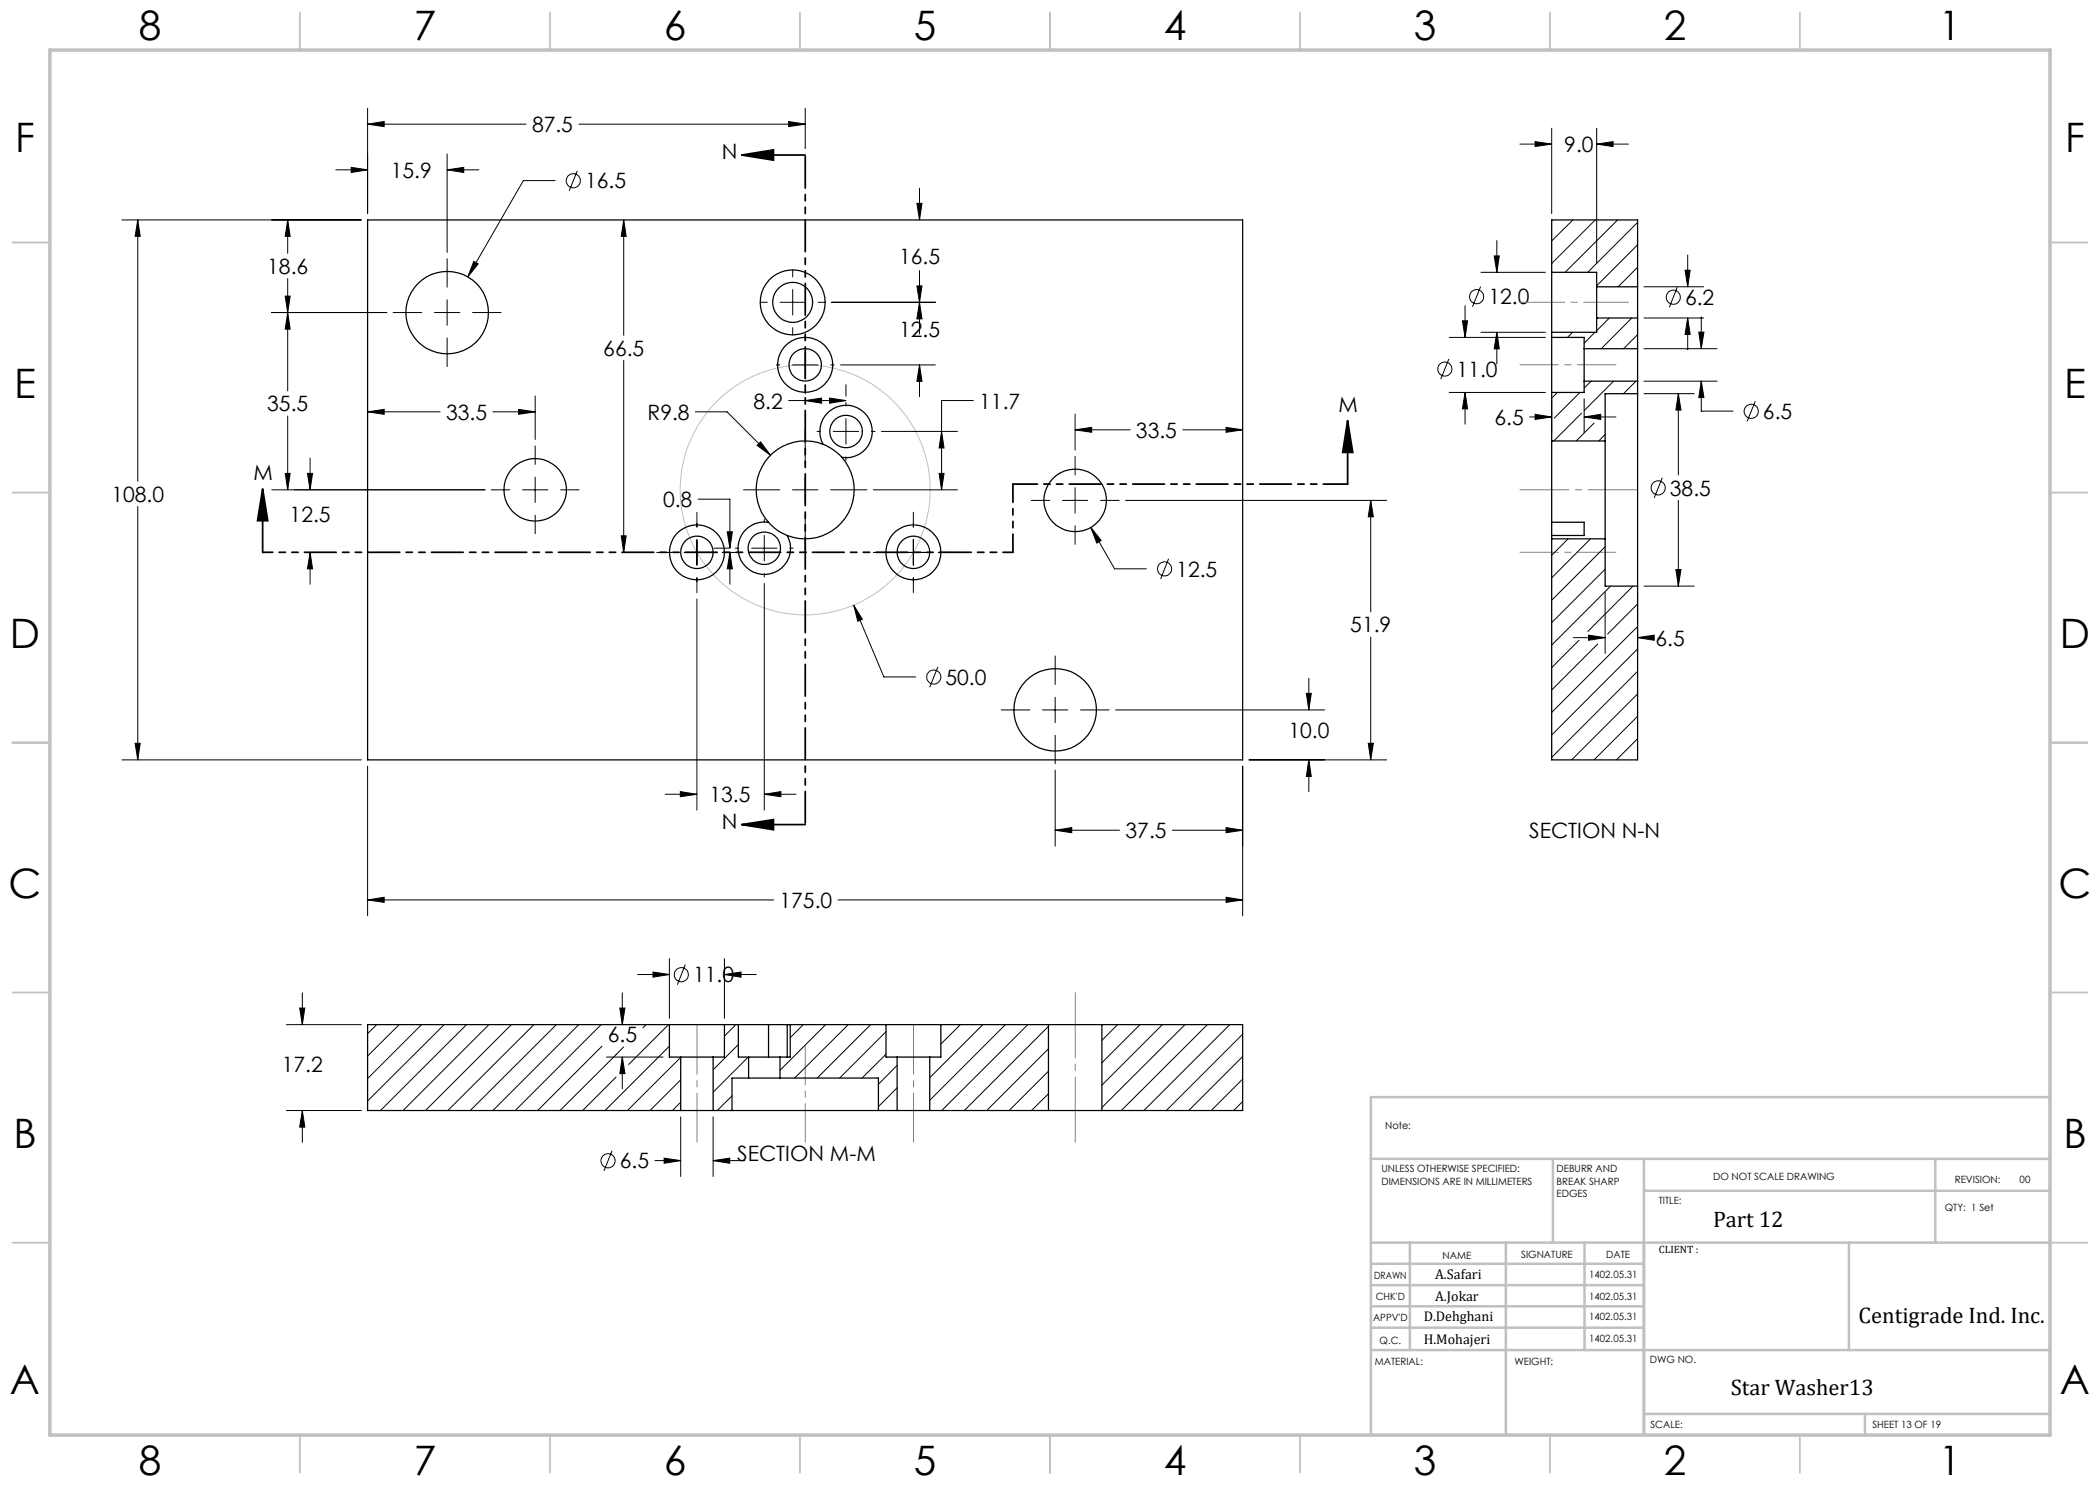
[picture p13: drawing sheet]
<svg xmlns="http://www.w3.org/2000/svg" width="420mm" height="297mm" viewBox="0 0 420 297" stroke-linecap="round" stroke-linejoin="round" font-family="sans-serif">
<defs><g id="words">
<g font-size="8.1">
<text x="27.8" y="8">8</text>
<text x="82.8" y="8">7</text>
<text x="132.8" y="8">6</text>
<text x="182.8" y="8">5</text>
<text x="232.8" y="8">4</text>
<text x="282.8" y="8">3</text>
<text x="332.8" y="8">2</text>
<text x="387.8" y="8">1</text>
<text x="3" y="30.4">F</text>
<text x="413" y="30.4">F</text>
<text x="2.8" y="79.6">E</text>
<text x="412.8" y="79.6">E</text>
<text x="2" y="129.6">D</text>
<text x="412" y="129.6">D</text>
<text x="1.7" y="179.6">C</text>
<text x="411.7" y="179.6">C</text>
<text x="2.7" y="229.6">B</text>
<text x="412.7" y="229.6">B</text>
<text x="2" y="278.9">A</text>
<text x="412" y="278.9">A</text>
<text x="27.8" y="295">8</text>
<text x="82.8" y="295">7</text>
<text x="132.8" y="295">6</text>
<text x="182.8" y="295">5</text>
<text x="232.8" y="295">4</text>
<text x="282.8" y="295">3</text>
<text x="332.8" y="295">2</text>
<text x="387.8" y="295">1</text>
</g>
<g font-size="4.5">
<text x="342.6" y="245.3">Part 12</text>
<text x="371.7" y="264.6">Centigrade Ind. Inc.</text>
<text x="346.2" y="279">Star Washer13</text>
</g>
<g font-size="4.2">
<text x="106.4" y="26.4">87.5</text>
<text x="78.2" y="35.6">15.9</text>
<text x="144.4" y="31.8">N</text>
<text x="312.9" y="30.4">9.0</text>
<text x="117" y="37.7">16.5</text>
<text x="179.8" y="52.9">16.5</text>
<text x="53.5" y="54.7">18.6</text>
<text x="297.7" y="60.9">12.0</text>
<text x="337" y="61">6.2</text>
<text x="120.7" y="71.2">66.5</text>
<text x="179.8" y="67.3">12.5</text>
<text x="291.3" y="75.3">11.0</text>
<text x="53.5" y="82.3">35.5</text>
<text x="89.2" y="84">33.5</text>
<text x="129.5" y="84">R9.8</text>
<text x="150.7" y="81.7">8.2</text>
<text x="195.8" y="81.7">11.7</text>
<text x="267.7" y="82.5">M</text>
<text x="352.6" y="83.8">6.5</text>
<text x="227.2" y="87.6">33.5</text>
<text x="298.9" y="85">6.5</text>
<text x="22.3" y="100.3">108.0</text>
<text x="50.7" y="96.1">M</text>
<text x="132.6" y="101.4">0.8</text>
<text x="334" y="99.1">38.5</text>
<text x="57.9" y="104.4">12.5</text>
<text x="235.3" y="115.3">12.5</text>
<text x="270.1" y="126.5">51.9</text>
<text x="331.1" y="129.1">6.5</text>
<text x="189.1" y="136.9">50.0</text>
<text x="257.7" y="147.6">10.0</text>
<text x="141.9" y="160.4">13.5</text>
<text x="144.4" y="165.7">N</text>
<text x="225.1" y="167.6">37.5</text>
<text x="305.8" y="167.6">SECTION N-N</text>
<text x="155.9" y="181.6">175.0</text>
<text x="138.6" y="196.5">11.0</text>
<text x="121.6" y="208.5">6.5</text>
<text x="56.4" y="214.4">17.2</text>
<text x="124" y="233.7">6.5</text>
<text x="147.4" y="232.1">SECTION M-M</text>
</g>
<g font-size="2.8">
<text x="287" y="255.9">A.Safari</text>
<text x="287" y="260.1">A.Jokar</text>
<text x="284.7" y="264.2">D.Dehghani</text>
<text x="284.7" y="268.7">H.Mohajeri</text>
</g>
<text font-size="2.1" x="331.8" y="250.7">CLIENT :</text>
<g font-size="2">
<text x="277" y="225.8">Note:</text>
<text x="276.3" y="234.5">UNLESS OTHERWISE SPECIFIED:</text>
<text x="276.3" y="237">DIMENSIONS ARE IN MILLIMETERS</text>
<text x="311.3" y="234.5">DEBURR AND</text>
<text x="311.3" y="237">BREAK SHARP</text>
<text x="311.3" y="239.5">EDGES</text>
<text x="342.6" y="236">DO NOT SCALE DRAWING</text>
<text x="391" y="236.6">REVISION:</text>
<text x="403.9" y="236.6">00</text>
<text x="331.8" y="240.8">TITLE:</text>
<text x="389" y="242.2">QTY: 1 Set</text>
<text x="288.5" y="251.7">NAME</text>
<text x="304.2" y="251.7">SIGNATURE</text>
<text x="321.2" y="251.7">DATE</text>
<text x="274.8" y="255.9">DRAWN</text>
<text x="317.9" y="255.7">1402.05.31</text>
<text x="275.1" y="260.1">CHK'D</text>
<text x="317.9" y="260.1">1402.05.31</text>
<text x="317.9" y="264">1402.05.31</text>
<text x="274.6" y="264.2">APPV'D</text>
<text x="275.9" y="268.7">Q.C.</text>
<text x="317.9" y="268.5">1402.05.31</text>
<text x="275" y="273">MATERIAL:</text>
<text x="302.9" y="273">WEIGHT:</text>
<text x="330" y="272.5">DWG NO.</text>
<text x="330.1" y="285.6">SCALE:</text>
<text x="374.5" y="285.6">SHEET 13 OF 19</text>
</g>
</g></defs>
<g fill="none" stroke="#000" stroke-width=".2">
<path d="M67.2 34h6.3M70.2 33.5l3.3 .5-3.3 .5zM73.5 21.7v21M73.5 24.8h31.7M73.5 24.8l3.3-.5v1zM89.4 34l3.3-.5v1zM89.4 30.8v19.7M89.4 34h6.4M111 36.1h-6.3l-11.1 19.3M115.5 34.1l-1.7 4.1M115.8 24.8h45.2M157.7 24.3l3.3 .5-3.3 .5z"/>
<path d="M161 21.7v8M183.9 37.6v6.4M304 28.8h6.3M307 28.3l3.3 .5-3.3 .5zM310.3 25.6v17.1M319.3 28.8l3.3-.5v1zM319.3 25.6v27.1M319.3 28.8h6.4M24.4 44h47.8M27.6 44l.4 3.3h-1zM27.6 44v52.2M57 59.2h1l-.5 3.3z"/>
<path d="M57.5 44l.5 3.3h-1zM57.5 44v6.7M57.5 55.7v22.5M89.4 51.7v5.7M89.4 60v5M94.8 52.3l.8 .5-2 2.6zM124.7 44v23.1M124.7 44l.5 3.3h-1zM158.5 53.9v1.5M158.5 57.9v5.1M183.4 40.7h1l-.5 3.3zM183.4 57.2h1l-.5 3.3z"/>
<path d="M183.9 54.1v12.7M296.1 57.3l-1.6 4M296.2 54.5h12.9M298.8 51.2h1.1l-.5 3.3zM299.4 48.1v6.4M314.6 44l-4.3 4.2M319.1 44l-8.8 8.7M323.5 44l-10.5 10.5M327.5 44.5l-10 10M327.5 49l-8.2 8.1M327.5 53.4l-3.9 4M328.8 57.4h11.9"/>
<path d="M335.5 57.4l-1.6 4.1M337 54h1l-.5 3.4zM337.5 51v6.4M54.4 62.5h23M57.5 62.5l.5 3.3h-1zM78.6 62.5h5.7M86.9 62.5h5.1M89.4 67.6v5.7M94.5 62.5h5.7M107 79.2v8.7M124.7 72.1v38.4M152 60.5h1.5"/>
<path d="M155.3 73h.7M156 60.5h5.1M158.5 73h5.1M158.5 65.5v1.5M161 67.2v.7M161 70.4v5.1M161 78.1v.7M163.6 60.5h1.5M165.9 79.6l3.3 .5-3.3 .5zM166.1 73h.7M166.3 60.5h20.8M168.1 73h19"/>
<path d="M169.2 76.9v2.3M183.9 60.5l.5 3.3h-1zM183.9 73l.5 3.3h-1zM183.9 73v6.3M289.8 71.8l-1.7 4M289.8 78.5h19.3M289.8 67.5h19.3M292.5 64.2h1l-.5 3.3zM293 78.5l.5 3.3h-1zM293 61.1v6.4M293 78.5v6.3M296.2 66.5h12.9"/>
<path d="M299.4 66.5l.5 3.3h-1.1zM299.4 66.5v6.3M310.3 79.8v6.8M311.5 78.5l-1.2 1.1M314.5 66.5l-1 1M316 78.5l-5.2 5.1M316.8 79.8v6.8M318.2 76.2l-1.4 1.4M319 66.5l-2.2 2.1M321.9 63.6l-2.6 2.5M322.7 76.2l-5.9 5.9M326.4 63.6l-6.1 6.1"/>
<path d="M327.2 76.2l-2.5 2.5M327.5 66.9l-2.8 2.8M328.8 63.6h11.9M328.8 76.2h14.6M328.8 69.7h14.6M328.8 78.7h10M335.7 78.7l.5 3.3h-1zM335.7 78.7v16.3M337.5 63.6l.5 3.3h-1zM337.5 63.6v6.4M339.8 66.4h1l-.5 3.3zM340.3 76.2l.5 3.3h-1z"/>
<path d="M340.3 76.2v6h6.3M340.3 63.4v6.3M54.4 98h42.6M57 94.7h1l-.5 3.3zM57.5 83.2v14.8M61.5 94.7h1l-.5 3.3zM62 91.6v6.4M73.5 82.4l3.3-.5v1zM73.5 82.4h14.5M98.2 98h3.8M98.6 82.4h8.4M103.7 81.9l3.3 .5-3.3 .5z"/>
<path d="M104.5 98h5.1M107 89.2v3.7M107 95.4v5.1M112.1 98h3.7M139.1 82.4h6.3l8.7 8.6M139.6 99.8h6.4v9.8M148.7 98h7.3M152.1 88.4l2 2.6-2.7-1.9zM157.7 80.1h11.5M158.5 98h5.1M161 85.7v7.2M161 95.4v5.1"/>
<path d="M161 80.1l3.3-.5v1zM163.4 86.3h.7M166.1 98h7.3M166.7 86.3h5M169.2 80.5v.7M169.2 83.7v5.1M169.2 91.4v.7M174.3 86.3h.7M174.7 98h16.8M176.3 86.3h15.2M187.8 94.7h1l-.5 3.3zM188.3 86.3l.5 3.3h-1z"/>
<path d="M194.7 80.1h-6.4v17.9M215 91.3v3.7M215 97.5v5.1M215 86l3.3-.5v1zM215 82.8v7.2M215 86h11M236.6 86h11.9M245.2 85.5l3.3 .5-3.3 .5zM305.9 83.4h4.4M307 82.9l3.3 .5-3.3 .5zM316.3 82.6l-5.5 5.6M316.8 83.4l3.3-.5v1z"/>
<path d="M316.8 83.4h6.4M318.8 84.6l-3.6 3.6M321 86.9l-1.2 1.3M332.5 95.6l-1.7 4M351 80.3l-1.6 4M27.6 101.3v50.7M62 110.5v6.3M62 110.5l.5 3.3h-1zM107 103v3.7M124.2 107.2h1l-.5 3.3zM131.3 110.5h3M136.8 110.5h5.1"/>
<path d="M139.4 102.4v3M139.4 107.9v5.1M139.4 115.6v2.9M139.4 119.8v42.2M142.8 109.6h3M144.5 110.5h2.9M145.5 106.4h1l-.5 3.2zM146 110.5v6.3M146 110.5l.5 3.3h-1zM147.1 109.6h.7M150.3 109.6h5.1M152.9 103.9v.7"/>
<path d="M152.9 107.1v5.1M152.9 114.7v.7M152.9 116.7v45.3M157.9 109.6h.7M161 103v7.3M174.7 110.5h2.9M180.1 110.5h5.1M182.7 102.4v3M182.7 107.9v5.1M182.7 115.6v2.9M187.7 110.5h3M206.2 100.1h3.7"/>
<path d="M212.5 100.1h5.1M215 105.2v3.7M218.2 105.5l2 2.6-.8 .5zM218.2 105.5l4.7 8.3h6.4M220.1 100.1h3.7M225.1 100.1h52.2M233.7 111.8l-1.6 4M274.1 100.1l.6 3.3h-1.1zM274.1 100.1v22.3M313.6 107.8l-3.3 3.3M318.1 107.8l-7.8 7.8M321 118.5v12.2"/>
<path d="M321 109.4l-10.7 10.6M321 113.8l-10.7 10.7M322.1 117.2l-11.8 11.8M326.6 117.2l-9 9.1M327.5 118.5v12.2M328.8 117.2h10M335.2 113.9h1l-.5 3.3zM335.7 100.1v17.1M170.7 121l6.1 14.4h6.3M170.7 121l1.8 2.9-.9 .3zM187.6 133.4l-1.7 4M211 131.2v5.7"/>
<path d="M211 139.4v5.1M261.3 138.7h1l-.5 3.3zM261.8 135.6v6.4M274.1 127.4v24.6M314.7 127.5h6.3M315.8 128.1l-5.5 5.4M317.7 127l3.3 .5-3.3 .6zM319.5 128.8l-9.2 9.2M327.5 127.5l3.3-.5v1.1zM327.5 127.5h2.4M327.5 120.8l-6 6M327.5 125.3l-17.2 17.2"/>
<path d="M327.5 129.8l-17.2 17.2M327.5 134.3l-17.2 17.2M327.5 138.8l-13.2 13.2M24.4 152h47.8M27 148.7h1l-.4 3.3zM73.5 153.2v30M133 158.9h6.4M136.1 158.3l3.3 .6-3.3 .4zM152.9 158.9l3.3-.6v1zM152.9 158.9h6.3M200.2 142h5.8M208.5 142h5.1"/>
<path d="M211 147.1v5.6M211 154v15.2M216.1 142h5.7M223.1 142h41.8M248.5 153.2v30M249.8 152h27.5M261.8 152l.5 3.3h-1zM261.8 152v6.3M273.6 148.7h1.1l-.6 3.3zM327.5 143.3l-8.7 8.7M327.5 147.7l-4.2 4.3M73.5 180l3.3-.5v1z"/>
<path d="M73.5 180h81.2M167.6 180h80.9M211 166l3.3-.5v1zM211 166h12.9M234.5 166h14M245.2 179.5l3.3 .5-3.3 .5zM245.2 165.5l3.3 .5-3.3 .5zM60.5 198.6v6.3M124.5 198.6v6.3M127.5 194.9h6.4M130.6 194.4l3.3 .5-3.3 .5zM133.9 191.7v12"/>
<path d="M137.1 192.9l-1.6 4.1M144.9 194.9l3.3-.5v1zM144.9 191.7v12M144.9 194.9h6.3M57.3 204.9h14.9M59.9 201.6h1.1l-.5 3.3zM75.4 204.9l-1.9 1.8M79.8 204.9l-6.3 6.3M84.3 204.9l-10.8 10.8M88.8 204.9l-15.3 15.3M93.3 204.9l-17.2 17.2M97.8 204.9l-17.2 17.2"/>
<path d="M102.3 204.9l-17.2 17.2M106.8 204.9l-17.2 17.2M111.3 204.9l-17.2 17.2M115.7 204.9l-17.1 17.2M120.2 204.9l-17.2 17.2M120.4 209.3l-12.9 12.8M121.3 211.4h11.3M123.2 215.4l-6.7 6.7M124 201.6h1l-.5 3.3zM124.5 211.4l.5 3.3h-1zM124.5 211.4v6.4M124.7 209.4l-12.7 12.7"/>
<path d="M129.2 204.9l-.6 .7M133.7 204.9l-8 8M133.9 209.2l-12.9 12.9M136.1 216l-6.1 6.1M136.1 211.5l-10.6 10.6M146.4 219.2l-3 2.9M147.2 204.9l-2.3 2.3M147.7 208.9l-5.1 5.1M149.6 211.4l-7 7M160.7 204.9l-2.7 2.6M165.1 204.9l-9.1 9.2M169.7 204.9l-10.8 10.7"/>
<path d="M174.1 204.9l-10.7 10.7M177.2 206.3l-9.3 9.3M177.2 210.9l-4.8 4.7M179.4 213.1l-3.7 3.7M179.4 217.6l-3.7 3.7M192.1 204.9l-3.9 3.9M196.6 204.9l-10.7 10.6M201.1 204.9l-15.2 15.2M205.6 204.9l-17.3 17.2M209.7 205.3l-16.8 16.8M209.7 209.8l-12.4 12.3M209.7 214.2l-7.9 7.9"/>
<path d="M209.7 218.8l-3.4 3.3M223.5 204.9l-3.1 3.2M228 204.9l-7.6 7.6M232.5 204.9l-12.1 12.1M237 204.9l-16.6 16.6M241.5 204.9l-17.2 17.2M246 204.9l-17.2 17.2M248.5 206.8l-15.2 15.3M248.5 211.3l-10.8 10.8M248.5 215.8l-6.2 6.3M57.3 222.1h14.9M60.5 222.1l.5 3.3h-1.1z"/>
<path d="M60.5 222.1v6.4M122.4 230.1l-1.6 4.1M131 232.1h5.1M132.8 231.6l3.3 .5-3.3 .6zM136.1 223.4v11.9M136.1 220.4l-1.6 1.7M142.6 232.1l3.3-.5v1.1zM142.6 223.4v11.9M142.6 232.1h6.4M179.4 222.1h.1M248.5 220.3l-1.8 1.8"/>
<circle cx="114.6" cy="36.2" r="1.42"/>
<circle cx="295.3" cy="59.3" r="1.4"/>
<circle cx="334.7" cy="59.4" r="1.4"/>
<circle cx="289" cy="73.8" r="1.4"/>
<circle cx="331.6" cy="97.6" r="1.41"/>
<circle cx="350.2" cy="82.3" r="1.41"/>
<circle cx="232.9" cy="113.8" r="1.4"/>
<circle cx="186.8" cy="135.4" r="1.41"/>
<circle cx="136.3" cy="194.9" r="1.41"/>
<circle cx="121.6" cy="232.2" r="1.42"/>
</g>
<path d="M148.3 31l6.4-1v2zM148.3 31h12.7M52.5 97.8l1.1 6.3h-2.1zM52.5 97.8v12.7M269.5 84.1l1 6.4h-2zM269.5 84.1v12.7M148.3 164.9l6.4-1v2zM148.3 164.9h12.7" fill="none" stroke="#000" stroke-width=".35"/>
<circle cx="161" cy="98" r="25" fill="none" stroke="#c0c0c0" stroke-width=".2"/>
<path d="M269.6 96.8h-67" fill="none" stroke="#000" stroke-width=".35" stroke-dasharray="6.3 1.3 1.3 1.3 1.3 1.3" stroke-dashoffset="1.4"/>
<path d="M202.6 96.8v13.7" fill="none" stroke="#000" stroke-width=".35" stroke-dasharray="6.3 1.3 1.3 1.3 1.3 1.3" stroke-dashoffset="2.7"/>
<path d="M202.6 110.5h-150" fill="none" stroke="#000" stroke-width=".35" stroke-dasharray="6.3 1.3 1.3 1.3 1.3 1.3" stroke-dashoffset="4.4"/>
<path d="M161.1 31v133.9" fill="none" stroke="#000" stroke-width=".35" stroke-dasharray="6.3 1.3 1.3 1.3 1.3 1.3" stroke-dashoffset="-.3"/>
<path d="M215.1 198.5v29.9" fill="none" stroke="#808080" stroke-width=".2" stroke-dasharray="15.2 1.3 1.3 1.3" stroke-dashoffset="2.2"/>
<path d="M304 98h23.4M139.4 205v23.4M182.7 205v23.4" fill="none" stroke="#808080" stroke-width=".2" stroke-dasharray="15.2 1.3 1.3 1.3" stroke-dashoffset="5.4"/>
<path d="M323.2 73h-19.2M323.2 110.5h-19.2M161.1 228.4v-19.2" fill="none" stroke="#808080" stroke-width=".2" stroke-dasharray="15.2 1.3 1.3 1.3" stroke-dashoffset="7.5"/>
<path d="M325.7 60.5h-21.7" fill="none" stroke="#808080" stroke-width=".2" stroke-dasharray="15.2 1.3 1.3 1.3" stroke-dashoffset="6.3"/>
<g fill="none" stroke="#c0c0c0" stroke-width=".35">
<path d="M60 2.5v7.5M110 2.5v7.5M160 2.5v7.5M210 2.5v7.5M260 2.5v7.5M310 2.5v7.5M360 2.5v7.5M2.5 48.5h7.5M410 48.5h7.5M2.5 98.5h7.5M410 98.5h7.5M2.5 148.5h7.5"/>
<path d="M410 148.5h7.5M2.5 198.5h7.5M410 198.5h7.5M2.5 248.5h7.5M410 248.5h7.5M60 287v7.5M110 287v7.5M160 287v7.5M210 287v7.5M260 287v7.5M310 287v7.5M360 287v7.5"/>
</g>
<g fill="none" stroke="#c0c0c0" stroke-width=".5">
<path d="M410 219.4h-135.8v67.4M274.2 231.8h135.8M310.6 231.8v16.7M328.8 231.8v55.2M328.8 238.2h81.2M387.1 231.8v16.7M274.2 248.5h135.8M274.2 257h54.6M274.2 252.8h54.6M282 248.5v21.5M301.2 248.5v38.3M316.9 248.5v21.5"/>
<path d="M369.8 248.5v21.5M274.2 265.5h54.6M274.2 261.3h54.6M274.2 270h135.8M328.8 282.8h81.2M373 282.8v4.2"/>
</g>
<path d="M10 10h400v277h-400z" fill="none" stroke="#c0c0c0" stroke-width=".7"/>
<g fill="#000">
<path d="M269.5 84.1l1 6.4h-2zM52.5 97.8l1.1 6.3h-2.1zM148.3 31l6.4-1v2zM148.3 164.9l6.4-1v2z"/>
<path d="M62 110.5l.5 3.3h-1zM61.5 94.7h1l-.5 3.3zM73.5 24.8l3.3-.5v1zM157.7 24.3l3.3 .5-3.3 .5zM161 80.1l3.3-.5v1zM165.9 79.6l3.3 .5-3.3 .5zM124.7 44l.5 3.3h-1zM124.2 107.2h1l-.5 3.3zM145.5 106.4h1l-.5 3.2zM146 110.5l.5 3.3h-1zM170.7 121l.9 3.2 .9-.3z"/>
<path d="M245.2 179.5l3.3 .5-3.3 .5zM73.5 180l3.3-.5v1zM27 148.7h1l-.4 3.3zM27.6 44l.4 3.3h-1zM57.5 44l.5 3.3h-1zM57 59.2h1l-.5 3.3zM57.5 62.5l.5 3.3h-1zM57 94.7h1l-.5 3.3zM245.2 165.5l3.3 .5-3.3 .5zM211 166l3.3-.5v1zM261.8 152l.5 3.3h-1zM261.3 138.7h1l-.5 3.3zM70.2 33.5l3.3 .5-3.3 .5zM89.4 34l3.3-.5v1zM73.5 82.4l3.3-.5v1zM103.7 81.9l3.3 .5-3.3 .5zM152.1 88.4l-.7 .7 2.7 1.9zM94.8 52.3l-1.2 3.1 2-2.6zM218.2 105.5l1.2 3.1 .8-.5zM183.4 40.7h1l-.5 3.3zM183.9 60.5l.5 3.3h-1zM188.3 86.3l.5 3.3h-1zM187.8 94.7h1l-.5 3.3zM245.2 85.5l3.3 .5-3.3 .5zM215 86l3.3-.5v1zM273.6 148.7h1.1l-.6 3.3zM274.1 100.1l.6 3.3h-1.1zM136.1 158.3l3.3 .6-3.3 .4zM152.9 158.9l3.3-.6v1zM183.4 57.2h1l-.5 3.3zM183.9 73l.5 3.3h-1zM60.5 222.1l.5 3.3h-1.1zM59.9 201.6h1.1l-.5 3.3zM130.6 194.4l3.3 .5-3.3 .5zM144.9 194.9l3.3-.5v1zM124 201.6h1l-.5 3.3zM124.5 211.4l.5 3.3h-1zM132.8 231.6l3.3 .5-3.3 .6zM142.6 232.1l3.3-.5v1.1zM307 28.3l3.3 .5-3.3 .5zM319.3 28.8l3.3-.5v1zM298.8 51.2h1.1l-.5 3.3zM299.4 66.5l.5 3.3h-1.1zM337 54h1l-.5 3.4zM337.5 63.6l.5 3.3h-1zM293 78.5l.5 3.3h-1zM292.5 64.2h1l-.5 3.3zM316.8 83.4l3.3-.5v1zM307 82.9l3.3 .5-3.3 .5zM340.3 76.2l.5 3.3h-1zM339.8 66.4h1l-.5 3.3zM335.7 78.7l.5 3.3h-1zM335.2 113.9h1l-.5 3.3zM327.5 127.5l3.3-.5v1.1zM317.7 127l3.3 .5-3.3 .6z"/>
</g>
<g fill="none" stroke="#000" stroke-width=".25">
<path d="M73.5 44h175v108h-175zM310.3 54.5v12M310.3 54.5v-10.5h17.2v13.4M310.3 54.5h9v2.9M319.3 57.4v6.2M319.3 57.4h8.2M327.5 57.4v6.2M310.3 67.5v11M310.3 66.5v1M310.3 78.5v9.7M310.3 67.5h6.5v2.2M316.8 69.7v6.5"/>
<path d="M316.8 76.2v2.3h-6.5M316.8 76.2h10.7M316.8 69.7h10.7M319.3 63.6v2.9h-9M319.3 63.6h8.2M327.5 69.7v6.5M327.5 78.7v38.5M327.5 63.6v6.1M327.5 76.2v2.5M327.5 78.7h-6.5v9.5M164.6 88.9a5.2 5.2 0 0 1 3.1-7.6 5.2 5.2 0 0 1 6.7 4.6 5.2 5.2 0 0 1-6 5.6M164.6 88.9a9.8 9.8 0 0 0-11.6 3.5 9.8 9.8 0 0 0 .7 12.1"/>
<path d="M164.6 88.9a10.1 10.1 0 0 1 3.8 2.6M168.4 91.5a9.8 9.8 0 0 1 .7 12.1 9.8 9.8 0 0 1-11.7 3.5M310.3 88.2v16.3M310.3 88.2h10.7M321 88.2v19.6M153.7 104.5a5.2 5.2 0 0 0-6.1 5.4 5.2 5.2 0 0 0 6.7 4.8 5.2 5.2 0 0 0 3.1-7.6M153.7 104.5a9.2 9.2 0 0 0 3.7 2.6M310.3 107.1v.7M310.3 104.5h6.5v2.6h-6.5M310.3 104.5v2.6M310.3 107.8v44.2h17.2v-34.8M310.3 107.8h10.7"/>
<path d="M321 107.8v9.4h6.5M133.9 204.9h11M133.9 204.9h-60.4v17.2h62.6M133.9 204.9v6.5h2.2M136.1 211.4h6.5M136.1 211.4v10.7M142.6 211.4v10.7M144.9 204.9h2.8M144.9 204.9v6.5h-2.3M147.7 204.9h6M147.7 204.9v6.5h2M149.7 211.4h6.3"/>
<path d="M149.7 215.6h6.3M149.7 215.6h-3.3v6.5M149.7 211.4v4.2M153.7 204.9h3.7M153.7 204.9v6.5M156 215.6h19.7v6.5M156 211.4v4.2M157.4 204.9h.6M157.4 204.9v6.5M158 204.9h19.2M158 204.9v6.5h-2M177.2 204.9h11"/>
<path d="M177.2 204.9v6.5h2.2M179.4 211.4h6.5M179.4 211.4v10.7M185.9 211.4v10.7M188.2 204.9h21.5M188.2 204.9v6.5h-2.3M209.7 204.9h10.7M209.7 204.9v17.2M220.4 204.9h28.1v17.2h-28.1M220.4 204.9v17.2M136.1 222.1h6.5M142.6 222.1h3.8"/>
<path d="M146.4 222.1h29.3M175.7 222.1h3.7M179.4 222.1h6.5M185.9 222.1h23.8M209.7 222.1h10.7"/>
<circle cx="89.4" cy="62.5" r="8.3"/>
<circle cx="158.5" cy="60.5" r="4"/>
<circle cx="158.5" cy="60.5" r="6.5"/>
<circle cx="161" cy="73" r="5.5"/>
<circle cx="161" cy="73" r="3.2"/>
<circle cx="107" cy="98" r="6.2"/>
<circle cx="169.2" cy="86.3" r="3.3"/>
<circle cx="139.4" cy="110.5" r="5.5"/>
<circle cx="139.4" cy="110.5" r="3.2"/>
<circle cx="152.9" cy="109.6" r="3.3"/>
<circle cx="182.7" cy="110.5" r="5.5"/>
<circle cx="182.7" cy="110.5" r="3.3"/>
<circle cx="215" cy="100.1" r="6.3"/>
<circle cx="211" cy="142" r="8.3"/>
</g>
<use href="#words"/>
</svg>
